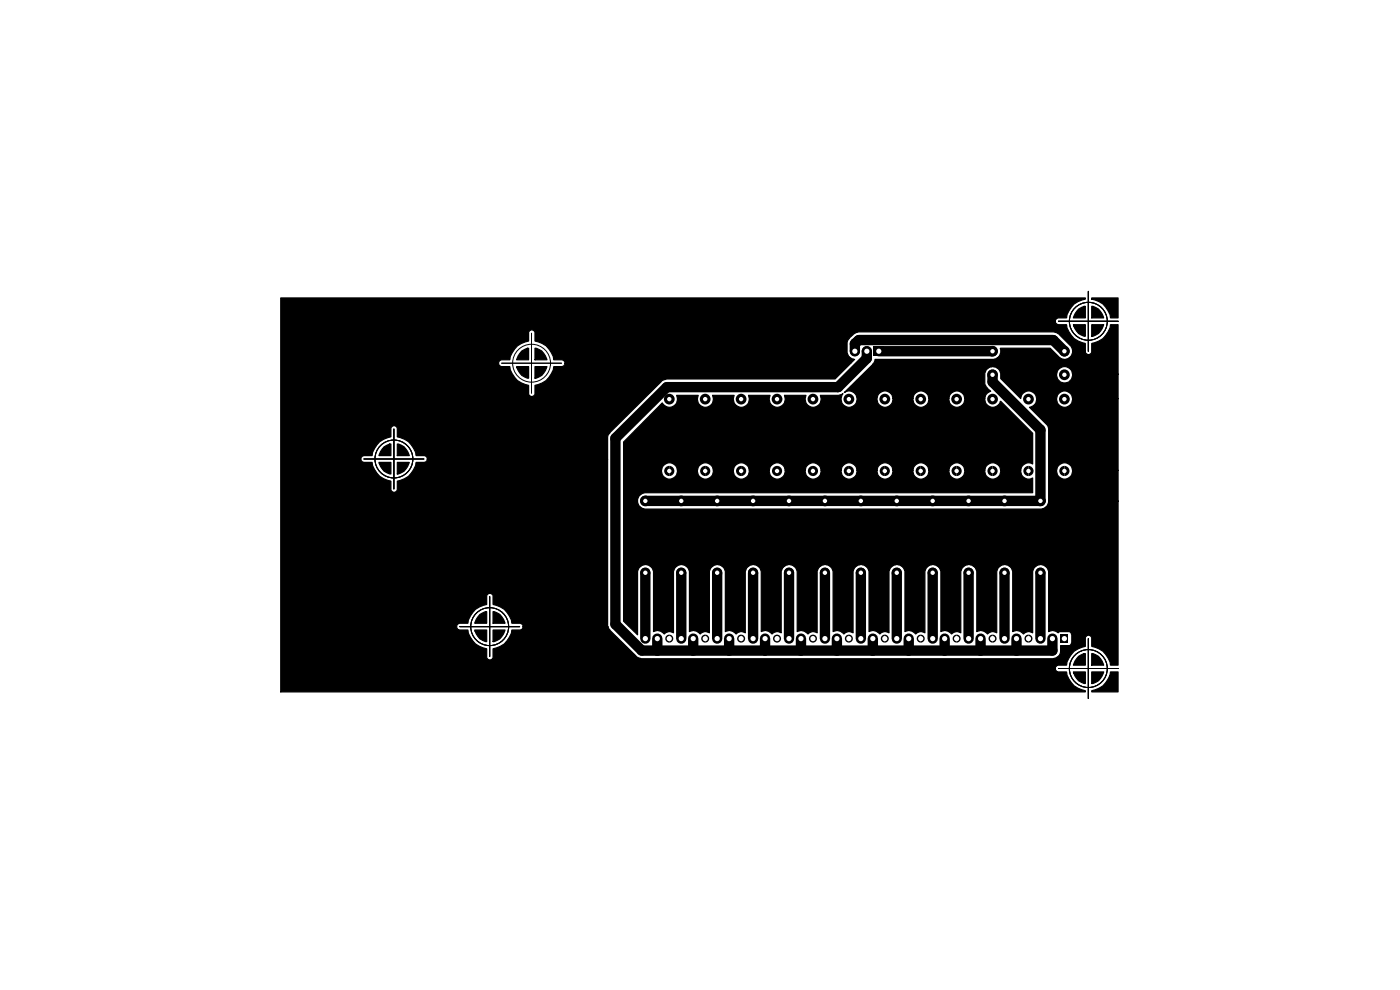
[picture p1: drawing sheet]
<svg xmlns="http://www.w3.org/2000/svg" width="297mm" height="210mm" viewBox="0 0 297 210" stroke-linecap="round" stroke-linejoin="round" font-family="sans-serif">
<g fill="none" stroke="#000" stroke-width="2.2">
<path d="M181.4 74.5v-1.6l.8-.8h41.2l2.4 2.4M183.9 74.5v1.5l-6.1 6.1h-36.3l-10.9 10.9v39.4l5.5 5.6h87.2v-2.5M186.4 74.5h24.2M210.6 79.5v1.5l10.1 10.2v15.1h-83.8M136.9 121.5v14M139.4 135.5v2.5M144.5 121.5v14M147.1 135.5v2.5M152.1 121.5v14M154.7 135.5v2.5M159.8 121.5v14M162.3 135.5v2.5"/>
<path d="M167.4 121.5v14M169.9 135.5v2.5M175 121.5v14M177.5 135.5v2.5M182.6 121.5v14M185.2 135.5v2.5M190.2 121.5v14M192.8 135.5v2.5M197.9 121.5v14M200.4 135.5v2.5M205.5 121.5v14M208 135.5v2.5"/>
<path d="M213.1 121.5v14M215.6 135.5v2.5M220.7 121.5v14"/>
</g>
<g fill="none" stroke="#000" stroke-width=".21">
<path d="M106.4 77h12.7M112.8 70.7v12.7M224.5 68.2h12.7M230.9 61.8v12.7M77.2 97.4h12.7M83.6 91v12.7M97.5 132.9h12.7M103.9 126.6v12.7M230.9 135.5v12.7M224.5 141.8h12.7"/>
<circle cx="112.8" cy="77" r="4"/>
<circle cx="230.9" cy="68.2" r="4"/>
<circle cx="83.6" cy="97.4" r="4"/>
<circle cx="103.9" cy="132.9" r="4"/>
<circle cx="230.9" cy="141.8" r="4"/>
</g>
<g fill="#000">
<path d="M109.6 77.8h2.5v2.4a2.93 2.93 0 0 1-2.5-2.4zM110.7 74.5l1.4-.6v2.4h-2.5l.3-.8zM113.5 73.9a2.93 2.93 0 0 1 2.5 2.4h-2.5zM181.4 73.4a1.08 1.08 0 0 1 1 1.1 1.08 1.08 0 0 1-1 1.1zM180.5 73.9l.9-.5v2.2a1.08 1.08 0 0 1-1-.6 1.08 1.08 0 0 1 .1-1.1zM183.9 73.4a1.08 1.08 0 0 1 1.1 1.1 1.08 1.08 0 0 1-1.1 1.1zM183 73.9l.9-.5v2.2a1.08 1.08 0 0 1-1-.6 1.08 1.08 0 0 1 .1-1.1zM185.3 73.4h2.2v2.1h-2.2zM227.7 68.9h2.5v2.4a2.93 2.93 0 0 1-2.5-2.4zM228.8 65.6l1.4-.6v2.4h-2.5l.3-.8zM231.6 68.9h2.5v.2a2.85 2.85 0 0 1-2.5 2.2zM231.6 65a2.93 2.93 0 0 1 2.5 2.4h-2.5z"/>
<path d="M231.6 63.2h5.6v4.2h-1.6a4.8 4.8 0 0 0-4-3.9zM80.4 98.1h2.5v2.4a2.93 2.93 0 0 1-2.5-2.4zM81.5 94.8l1.4-.6v2.4h-2.5l.3-.8zM84.3 94.2a2.93 2.93 0 0 1 2.5 2.4h-2.5zM113.5 77.8h2.5l-.1 .2a2.85 2.85 0 0 1-2.4 2.2zM141.1 99.3l.9-.5v2.2a1.08 1.08 0 0 1-1-.6 1.08 1.08 0 0 1 .1-1.1zM142 98.8a1.08 1.08 0 0 1 1.1 1.1 1.08 1.08 0 0 1-1.1 1.1zM148.7 99.3l.9-.5v2.2a1.08 1.08 0 0 1-1-.6 1.08 1.08 0 0 1 .1-1.1zM149.6 98.8a1.08 1.08 0 0 1 1.1 1.1 1.08 1.08 0 0 1-1.1 1.1zM156.4 99.3l.8-.5v2.2a1.08 1.08 0 0 1-.9-.6 1.08 1.08 0 0 1 .1-1.1zM157.2 98.8a1.08 1.08 0 0 1 1.1 1.1 1.08 1.08 0 0 1-1.1 1.1zM164 99.3l.8-.5v2.2a1.08 1.08 0 0 1-.9-.6 1.08 1.08 0 0 1 .1-1.1z"/>
<path d="M164.8 98.8a1.08 1.08 0 0 1 1.1 1.1 1.08 1.08 0 0 1-1.1 1.1zM171.6 99.3l.9-.5v2.2a1.08 1.08 0 0 1-1-.6 1.08 1.08 0 0 1 .1-1.1zM172.5 98.8a1.08 1.08 0 0 1 1 1.1 1.08 1.08 0 0 1-1 1.1zM179.2 99.3l.9-.5v2.2a1.08 1.08 0 0 1-1-.6 1.08 1.08 0 0 1 .1-1.1zM180.1 98.8a1.08 1.08 0 0 1 1.1 1.1 1.08 1.08 0 0 1-1.1 1.1zM186.8 99.3l.9-.5v2.2a1.08 1.08 0 0 1-1-.6 1.08 1.08 0 0 1 .1-1.1zM187.7 98.8a1.08 1.08 0 0 1 1.1 1.1 1.08 1.08 0 0 1-1.1 1.1zM194.5 99.3l.8-.5v2.2a1.08 1.08 0 0 1-.9-.6 1.08 1.08 0 0 1 .1-1.1zM195.3 98.8a1.08 1.08 0 0 1 1.1 1.1 1.08 1.08 0 0 1-1.1 1.1zM202.1 99.3l.8-.5v2.2a1.08 1.08 0 0 1-.9-.6 1.08 1.08 0 0 1 .1-1.1zM202.9 98.8a1.08 1.08 0 0 1 1.1 1.1 1.08 1.08 0 0 1-1.1 1.1zM209.7 99.3l.9-.5v2.2a1.08 1.08 0 0 1-1-.6 1.08 1.08 0 0 1 .1-1.1z"/>
<path d="M210.6 98.8a1.08 1.08 0 0 1 1 1.1 1.08 1.08 0 0 1-1 1.1zM217.3 99.3l.9-.5v2.2a1.08 1.08 0 0 1-1-.6 1.08 1.08 0 0 1 .1-1.1zM218.2 98.8a1.08 1.08 0 0 1 1.1 1.1 1.08 1.08 0 0 1-1.1 1.1zM224.9 99.3l.9-.5v2.2a1.08 1.08 0 0 1-1-.6 1.08 1.08 0 0 1 .1-1.1zM225.8 98.8a1.08 1.08 0 0 1 1.1 1.1 1.08 1.08 0 0 1-1.1 1.1zM84.3 98.1h2.5l-.1 .2a2.85 2.85 0 0 1-2.4 2.2zM100.7 133.6h2.5v2.5a2.93 2.93 0 0 1-2.5-2.5zM101.8 130.3l1.4-.6v2.5h-2.5l.3-.8zM104.6 133.6h2.5v.3a2.85 2.85 0 0 1-2.5 2.2zM104.6 129.7a2.93 2.93 0 0 1 2.5 2.5h-2.5zM136.3 120.6l.6-.2v2.2a1.08 1.08 0 0 1-1-.8 1.08 1.08 0 0 1 .4-1.2zM136.9 120.4a1.08 1.08 0 0 1 1.1 1.1 1.08 1.08 0 0 1-1.1 1.1z"/>
<path d="M136.9 134.6a.85 .85 0 0 1 .9 .9 .85 .85 0 0 1-.9 .8zM136.3 134.9l.6-.3v1.7a.85 .85 0 0 1-.8-.5 .85 .85 0 0 1 .2-.9zM139.4 134.6a.85 .85 0 0 1 .9 .9 .85 .85 0 0 1-.9 .8zM138.8 134.9l.6-.3v1.7a.85 .85 0 0 1-.7-.5 .85 .85 0 0 1 .1-.9zM142 134.6a.85 .85 0 0 1 .8 .9 .85 .85 0 0 1-.8 .8zM141.4 134.9l.6-.3v1.7a.85 .85 0 0 1-.8-.5 .85 .85 0 0 1 .2-.9zM143.9 120.6l.6-.2v2.2a1.08 1.08 0 0 1-1-.8 1.08 1.08 0 0 1 .4-1.2zM144.5 120.4a1.08 1.08 0 0 1 1.1 1.1 1.08 1.08 0 0 1-1.1 1.1zM144.5 134.6a.85 .85 0 0 1 .9 .9 .85 .85 0 0 1-.9 .8zM143.9 134.9l.6-.3v1.7a.85 .85 0 0 1-.8-.5 .85 .85 0 0 1 .2-.9zM147.1 134.6a.85 .85 0 0 1 .8 .9 .85 .85 0 0 1-.8 .8zM146.5 134.9l.6-.3v1.7a.85 .85 0 0 1-.8-.5 .85 .85 0 0 1 .2-.9z"/>
<path d="M149.6 134.6a.85 .85 0 0 1 .9 .9 .85 .85 0 0 1-.9 .8zM149 134.9l.6-.3v1.7a.85 .85 0 0 1-.8-.5 .85 .85 0 0 1 .2-.9zM151.5 120.6l.6-.2v2.2a1.08 1.08 0 0 1-1-.8 1.08 1.08 0 0 1 .4-1.2zM152.1 120.4a1.08 1.08 0 0 1 1.1 1.1 1.08 1.08 0 0 1-1.1 1.1zM152.1 134.6a.85 .85 0 0 1 .9 .9 .85 .85 0 0 1-.9 .8zM151.5 134.9l.6-.3v1.7a.85 .85 0 0 1-.7-.5 .85 .85 0 0 1 .1-.9zM154.7 134.6a.85 .85 0 0 1 .8 .9 .85 .85 0 0 1-.8 .8zM154.1 134.9l.6-.3v1.7a.85 .85 0 0 1-.8-.5 .85 .85 0 0 1 .2-.9zM157.2 134.6a.85 .85 0 0 1 .9 .9 .85 .85 0 0 1-.9 .8zM156.6 134.9l.6-.3v1.7a.85 .85 0 0 1-.8-.5 .85 .85 0 0 1 .2-.9zM159.1 120.6l.7-.2v2.2a1.08 1.08 0 0 1-1.1-.8 1.08 1.08 0 0 1 .4-1.2zM159.8 120.4a1.08 1.08 0 0 1 1 1.1 1.08 1.08 0 0 1-1 1.1z"/>
<path d="M159.8 134.6a.85 .85 0 0 1 .8 .9 .85 .85 0 0 1-.8 .8zM159.2 134.9l.6-.3v1.7a.85 .85 0 0 1-.8-.5 .85 .85 0 0 1 .2-.9zM162.3 134.6a.85 .85 0 0 1 .9 .9 .85 .85 0 0 1-.9 .8zM161.7 134.9l.6-.3v1.7a.85 .85 0 0 1-.8-.5 .85 .85 0 0 1 .2-.9zM164.8 134.6a.85 .85 0 0 1 .9 .9 .85 .85 0 0 1-.9 .8zM164.2 134.9l.6-.3v1.7a.85 .85 0 0 1-.7-.5 .85 .85 0 0 1 .1-.9zM166.7 120.6l.7-.2v2.2a1.08 1.08 0 0 1-1-.8 1.08 1.08 0 0 1 .3-1.2zM167.4 120.4a1.08 1.08 0 0 1 1.1 1.1 1.08 1.08 0 0 1-1.1 1.1zM167.4 134.6a.85 .85 0 0 1 .8 .9 .85 .85 0 0 1-.8 .8zM166.8 134.9l.6-.3v1.7a.85 .85 0 0 1-.8-.5 .85 .85 0 0 1 .2-.9zM169.9 134.6a.85 .85 0 0 1 .9 .9 .85 .85 0 0 1-.9 .8zM169.3 134.9l.6-.3v1.7a.85 .85 0 0 1-.8-.5 .85 .85 0 0 1 .2-.9z"/>
<path d="M172.5 134.6a.85 .85 0 0 1 .8 .9 .85 .85 0 0 1-.8 .8zM171.9 134.9l.6-.3v1.7a.85 .85 0 0 1-.8-.5 .85 .85 0 0 1 .2-.9zM174.4 120.6l.6-.2v2.2a1.08 1.08 0 0 1-1-.8 1.08 1.08 0 0 1 .4-1.2zM175 120.4a1.08 1.08 0 0 1 1.1 1.1 1.08 1.08 0 0 1-1.1 1.1zM175 134.6a.85 .85 0 0 1 .9 .9 .85 .85 0 0 1-.9 .8zM174.4 134.9l.6-.3v1.7a.85 .85 0 0 1-.8-.5 .85 .85 0 0 1 .2-.9zM177.5 134.6a.85 .85 0 0 1 .9 .9 .85 .85 0 0 1-.9 .8zM176.9 134.9l.6-.3v1.7a.85 .85 0 0 1-.7-.5 .85 .85 0 0 1 .1-.9zM180.1 134.6a.85 .85 0 0 1 .8 .9 .85 .85 0 0 1-.8 .8zM179.5 134.9l.6-.3v1.7a.85 .85 0 0 1-.8-.5 .85 .85 0 0 1 .2-.9zM182 120.6l.6-.2v2.2a1.08 1.08 0 0 1-1-.8 1.08 1.08 0 0 1 .4-1.2zM182.6 120.4a1.08 1.08 0 0 1 1.1 1.1 1.08 1.08 0 0 1-1.1 1.1z"/>
<path d="M182.6 134.6a.85 .85 0 0 1 .9 .9 .85 .85 0 0 1-.9 .8zM182 134.9l.6-.3v1.7a.85 .85 0 0 1-.8-.5 .85 .85 0 0 1 .2-.9zM185.2 134.6a.85 .85 0 0 1 .8 .9 .85 .85 0 0 1-.8 .8zM184.6 134.9l.6-.3v1.7a.85 .85 0 0 1-.8-.5 .85 .85 0 0 1 .2-.9zM187.7 134.6a.85 .85 0 0 1 .9 .9 .85 .85 0 0 1-.9 .8zM187.1 134.9l.6-.3v1.7a.85 .85 0 0 1-.8-.5 .85 .85 0 0 1 .2-.9zM189.4 120.9l.8-.5v2.2a1.08 1.08 0 0 1-.9-.6 1.08 1.08 0 0 1 .1-1.1zM190.2 120.4a1.08 1.08 0 0 1 1.1 1.1 1.08 1.08 0 0 1-1.1 1.1zM190.2 134.6a.85 .85 0 0 1 .9 .9 .85 .85 0 0 1-.9 .8zM189.6 134.9l.6-.3v1.7a.85 .85 0 0 1-.7-.5 .85 .85 0 0 1 .1-.9zM192.8 134.6a.85 .85 0 0 1 .8 .9 .85 .85 0 0 1-.8 .8zM192.2 134.9l.6-.3v1.7a.85 .85 0 0 1-.8-.5 .85 .85 0 0 1 .2-.9z"/>
<path d="M195.3 134.6a.85 .85 0 0 1 .9 .9 .85 .85 0 0 1-.9 .8zM194.7 134.9l.6-.3v1.7a.85 .85 0 0 1-.8-.5 .85 .85 0 0 1 .2-.9zM197.2 120.6l.7-.2v2.2a1.08 1.08 0 0 1-1.1-.8 1.08 1.08 0 0 1 .4-1.2zM197.9 120.4a1.08 1.08 0 0 1 1 1.1 1.08 1.08 0 0 1-1 1.1zM197.9 134.6a.85 .85 0 0 1 .8 .9 .85 .85 0 0 1-.8 .8zM197.3 134.9l.6-.3v1.7a.85 .85 0 0 1-.8-.5 .85 .85 0 0 1 .2-.9zM200.4 134.6a.85 .85 0 0 1 .9 .9 .85 .85 0 0 1-.9 .8zM199.8 134.9l.6-.3v1.7a.85 .85 0 0 1-.8-.5 .85 .85 0 0 1 .2-.9zM202.9 134.6a.85 .85 0 0 1 .9 .9 .85 .85 0 0 1-.9 .8zM202.3 134.9l.6-.3v1.7a.85 .85 0 0 1-.7-.5 .85 .85 0 0 1 .1-.9zM204.8 120.6l.7-.2v2.2a1.08 1.08 0 0 1-1-.8 1.08 1.08 0 0 1 .3-1.2zM205.5 120.4a1.08 1.08 0 0 1 1.1 1.1 1.08 1.08 0 0 1-1.1 1.1z"/>
<path d="M205.5 134.6a.85 .85 0 0 1 .8 .9 .85 .85 0 0 1-.8 .8zM204.9 134.9l.6-.3v1.7a.85 .85 0 0 1-.8-.5 .85 .85 0 0 1 .2-.9zM208 134.6a.85 .85 0 0 1 .9 .9 .85 .85 0 0 1-.9 .8zM207.4 134.9l.6-.3v1.7a.85 .85 0 0 1-.8-.5 .85 .85 0 0 1 .2-.9zM210.6 134.6a.85 .85 0 0 1 .8 .9 .85 .85 0 0 1-.8 .8zM210 134.9l.6-.3v1.7a.85 .85 0 0 1-.8-.5 .85 .85 0 0 1 .2-.9zM212.5 120.6l.6-.2v2.2a1.08 1.08 0 0 1-1-.8 1.08 1.08 0 0 1 .4-1.2zM213.1 120.4a1.08 1.08 0 0 1 1.1 1.1 1.08 1.08 0 0 1-1.1 1.1zM213.1 134.6a.85 .85 0 0 1 .9 .9 .85 .85 0 0 1-.9 .8zM212.5 134.9l.6-.3v1.7a.85 .85 0 0 1-.8-.5 .85 .85 0 0 1 .2-.9zM215.6 134.6a.85 .85 0 0 1 .9 .9 .85 .85 0 0 1-.9 .8zM215 134.9l.6-.3v1.7a.85 .85 0 0 1-.7-.5 .85 .85 0 0 1 .1-.9z"/>
<path d="M218.2 134.6a.85 .85 0 0 1 .8 .9 .85 .85 0 0 1-.8 .8zM217.6 134.9l.6-.3v1.7a.85 .85 0 0 1-.8-.5 .85 .85 0 0 1 .2-.9zM220.1 120.6l.6-.2v2.2a1.08 1.08 0 0 1-1-.8 1.08 1.08 0 0 1 .4-1.2zM220.7 120.4a1.08 1.08 0 0 1 1.1 1.1 1.08 1.08 0 0 1-1.1 1.1zM220.7 134.6a.85 .85 0 0 1 .9 .9 .85 .85 0 0 1-.9 .8zM220.1 134.9l.6-.3v1.7a.85 .85 0 0 1-.8-.5 .85 .85 0 0 1 .2-.9zM223.3 134.6a.85 .85 0 0 1 .8 .9 .85 .85 0 0 1-.8 .8zM222.7 134.9l.6-.3v1.7a.85 .85 0 0 1-.8-.5 .85 .85 0 0 1 .2-.9zM225 134.5h1.6v1.8h-1.6zM228.8 139.2l1.4-.6v2.5h-2.5l.3-.9zM59.6 63.2h170.6v.3a4.5 4.5 0 0 0-3.9 3.9l-2.1 .1-.3 .4v.5l.5 .5h1.9l.1 .7a4.7 4.7 0 0 0 3.8 3.3v1.6h-2.7l-.2-1-2.6-2.6-1.1-.5h-41.4l-1.2 .5-1 1.1-.3 .6 .1 2.5 .4 .7 1.1 .4-.8 .9h-60.7v-.4l-.5-.4h-1.8a4.8 4.8 0 0 0-4-4v-1.9l-.2-.2a.69 .69 0 0 0-1.2 .2v1.9l-.6 .2a4.7 4.7 0 0 0-3.3 3.8l-2.2 .1-.2 .3v.6l.5 .5h1.9v.6a4.7 4.7 0 0 0 3.9 3.3v2l.2 .2a.69 .69 0 0 0 1.2-.2v-2l.7-.1a4.7 4.7 0 0 0 3.3-3.8h1.8l.3-.1 .2-.6h60.7l-3.3 3.3h-35.8l-.6 .2-.6 .3-11 11.2-.3 .6v4.7h-38.3v-.3l-.5-.5h-1.8l-.1-.6a4.7 4.7 0 0 0-3.9-3.3v-2l-.2-.2a.69 .69 0 0 0-1.2 .2v2l-.6 .1a4.7 4.7 0 0 0-3.4 3.8l-2.1 .1-.2 .4v.6l.5 .4h1.8l.1 .7a4.7 4.7 0 0 0 3.9 3.3v1.9l.2 .2a.69 .69 0 0 0 1.2-.2v-1.9l.7-.2a4.7 4.7 0 0 0 3.3-3.8h1.8l.3-.1 .2-.6h38.3l.1 35.6h-18v-.4l-.6-.4h-1.8a4.8 4.8 0 0 0-4-4v-1.9l-.2-.2a.69 .69 0 0 0-1.2 .2v1.9l-.6 .2a4.7 4.7 0 0 0-3.3 3.8l-2.1 .1-.3 .3v.6l.5 .4h1.9l.1 .7a4.7 4.7 0 0 0 3.8 3.3v2l.2 .1a.69 .69 0 0 0 1.2-.1v-2l.7-.1a4.7 4.7 0 0 0 3.3-3.9h1.8h.3l.3-.6h18l.4 .7 5.5 5.5 1.2 .5h87.5a1.68 1.68 0 0 0 1.4-1.4v-1.4h1.9l.3-.2 .2-.3v-1.8l-.5-.6h-2.2l-.2 .2-.5-.3-.7-.2-.8 .3v-12.9l-.5-.9-1-.4h-.8l-.6 .4-.5 .9v13.1a1.45 1.45 0 0 0-2 .3 1.78 1.78 0 0 0-2.3-.5v-12.9l-.5-.9-.6-.4h-.8l-.9 .4-.5 .9v13.1h-.2a1.41 1.41 0 0 0-1.8 .3 1.78 1.78 0 0 0-2.3-.5v-12.9l-.5-.9-.6-.4h-.8l-1 .4-.5 .9v13.1h-.1a1.41 1.41 0 0 0-1.8 .3 1.78 1.78 0 0 0-2.3-.5v-12.9l-.5-.9-.6-.4h-.8l-1 .4-.5 .9v13.1h-.2a1.41 1.41 0 0 0-1.7 .3 1.78 1.78 0 0 0-2.3-.5v-12.9l-.5-.9-.6-.4h-.9l-.9 .4-.5 .9v13.1h-.2a1.41 1.41 0 0 0-1.8 .3 1.78 1.78 0 0 0-2.2-.5v-12.9l-.5-.9-.6-.4h-.9l-.9 .4-.5 .9v13.1h-.2a1.41 1.41 0 0 0-1.8 .3 1.78 1.78 0 0 0-2.3-.5v-12.9l-.5-.9-.6-.4h-.8l-.9 .4-.5 .9v13.1h-.2a1.41 1.41 0 0 0-1.8 .3 1.78 1.78 0 0 0-2.3-.5v-12.9l-.5-.9-.6-.4h-.8l-1 .4-.5 .9v13.1h-.1a1.41 1.41 0 0 0-1.8 .3 1.78 1.78 0 0 0-2.3-.5v-12.9l-.5-.9-.6-.4h-.8l-1 .4-.5 .9v13.1h-.2a1.41 1.41 0 0 0-1.7 .3 1.78 1.78 0 0 0-2.3-.5v-12.9l-.5-.9-.6-.4h-.9l-.9 .4-.5 .9v13.1h-.2a1.41 1.41 0 0 0-1.8 .3 1.78 1.78 0 0 0-2.2-.5v-12.9l-.5-.9-.6-.4h-.9l-.9 .4-.5 .9v13.1h-.2a1.41 1.41 0 0 0-1.8 .3 1.78 1.78 0 0 0-2.3-.5v-12.9l-.5-.9-.6-.4h-.8l-.5 .1-.4 .3-.5 .9v13.6l-3-2.9v-38l8.2-8.3a1.72 1.72 0 0 0 2.3 .7 1.72 1.72 0 0 0 .7-2.3h4.6l-.1 .6a1.72 1.72 0 0 0 2 1.9 1.72 1.72 0 0 0 1.2-2.5h4.5l-.1 .6a1.72 1.72 0 0 0 2 1.9 1.72 1.72 0 0 0 1.2-2.5h4.6l-.2 .6a1.72 1.72 0 0 0 2.1 1.9 1.72 1.72 0 0 0 1.1-2.5h4.6l-.2 .6a1.72 1.72 0 0 0 2.1 1.9 1.72 1.72 0 0 0 1.1-2.5h3.9l1-.4-.1 .1a1.72 1.72 0 0 0 1 2.7 1.72 1.72 0 0 0 2-2 1.72 1.72 0 0 0-2.7-1l6-6 .5-1.1h25.3l.9-.4 .2-.3 .3-.6-.1-1h10.6l2 2 .8 .3h.6a1.63 1.63 0 0 0 1.3-1.7h2.7v.3a.74 .74 0 0 0 .7 .4 .74 .74 0 0 0 .7-.4v-1.9l.7-.2a4.7 4.7 0 0 0 3.3-3.8h1.6v10.5h-9.7l-.1-.7a1.72 1.72 0 0 0-2.6-.5 1.72 1.72 0 0 0 0 2.6 1.72 1.72 0 0 0 2.6-.5l.1-.9h9.7v5.1h-9.7a1.7 1.7 0 0 0-2.5-1.3 1.7 1.7 0 0 0 0 2.9 1.7 1.7 0 0 0 2.5-1.3v-.3h9.7v15.3h-9.7a1.7 1.7 0 0 0-2.5-1.3 1.7 1.7 0 0 0 0 2.9 1.7 1.7 0 0 0 2.5-1.4v-.2h9.7v6.5h-14.7v-15.4l-.3-.7-3.8-3.8a1.72 1.72 0 0 0 1.6-1.8 1.72 1.72 0 0 0-1.7-1.6 1.72 1.72 0 0 0-1.8 1.5l-4.2-4.2-.1-1.4-.6-.8-.3-.2a2.12 2.12 0 0 0-1.7 .2l-.4 .4-.3 .6v2.3l.5 .9 .8 .7-.4 .2a1.59 1.59 0 0 0-.9 1.3h-4.2l-.2-.6a1.7 1.7 0 0 0-1.9-.9 1.7 1.7 0 0 0-1.3 1.5h-4.2l-.2-.6a1.7 1.7 0 0 0-1.9-.9 1.7 1.7 0 0 0-1.3 1.5h-4.3l-.1-.6a1.7 1.7 0 0 0-2.8-.5 1.7 1.7 0 0 0 .5 2.8 1.7 1.7 0 0 0 2.4-1.4v-.3h4.3a1.7 1.7 0 0 0 1.7 1.9 1.7 1.7 0 0 0 1.7-1.9h4.2v.3a1.7 1.7 0 0 0 1.8 1.6 1.7 1.7 0 0 0 1.6-1.9h4.2v.3a1.72 1.72 0 0 0 1.6 1.6 1.72 1.72 0 0 0 1.8-1.3l6.8 6.8v6.5a1.67 1.67 0 0 0-2.6 1.4h-4.2l-.2-.7a1.7 1.7 0 0 0-1.8-.9 1.7 1.7 0 0 0-1.4 1.6h-4.2l-.2-.7a1.7 1.7 0 0 0-1.9-.9 1.7 1.7 0 0 0-1.3 1.6h-4.2l-.2-.7a1.7 1.7 0 0 0-1.9-.9 1.7 1.7 0 0 0-1.3 1.6h-4.3l-.1-.7a1.7 1.7 0 0 0-1.9-.9 1.7 1.7 0 0 0-1.3 1.6h-4.3l-.2-.7a1.7 1.7 0 0 0-1.8-.9 1.7 1.7 0 0 0-1.4 1.6h-4.2l-.2-.7a1.7 1.7 0 0 0-1.8-.9 1.7 1.7 0 0 0-1.4 1.6h-4.2l-.2-.7a1.7 1.7 0 0 0-1.9-.9 1.7 1.7 0 0 0-1.3 1.6h-4.2l-.2-.7a1.7 1.7 0 0 0-1.9-.9 1.7 1.7 0 0 0-1.3 1.6h-4.3l-.1-.7a1.7 1.7 0 0 0-1.9-.9 1.7 1.7 0 0 0-1.3 1.6h-4.3l-.2-.7a1.7 1.7 0 0 0-2.7-.4 1.7 1.7 0 0 0 .5 2.7 1.7 1.7 0 0 0 2.4-1.4v-.2h4.3a1.7 1.7 0 0 0 1.6 1.8 1.7 1.7 0 0 0 1.7-1.8h4.3v.2a1.7 1.7 0 0 0 1.8 1.6 1.7 1.7 0 0 0 1.6-1.8h4.2v.2a1.7 1.7 0 0 0 1.8 1.6 1.7 1.7 0 0 0 1.6-1.8h4.2v.2a1.7 1.7 0 0 0 1.8 1.6 1.7 1.7 0 0 0 1.6-1.8h4.2v.2a1.7 1.7 0 0 0 1.9 1.6 1.7 1.7 0 0 0 1.5-1.8h4.3v.2a1.7 1.7 0 0 0 1.8 1.6 1.7 1.7 0 0 0 1.5-1.8h4.3v.2a1.7 1.7 0 0 0 1.8 1.6 1.7 1.7 0 0 0 1.6-1.8h4.2v.2a1.7 1.7 0 0 0 1.8 1.6 1.7 1.7 0 0 0 1.6-1.8h4.2v.2a1.7 1.7 0 0 0 1.8 1.6 1.7 1.7 0 0 0 1.6-1.8h4.2v.2a1.7 1.7 0 0 0 2.6 1.4v3.1h-82.4l-.9 .4-.3 .4-.2 .6v.7l.5 1 .9 .4h84.3l1-.4 .4-.7 .1-.6h14.7v34.8h-1.6a4.8 4.8 0 0 0-4-4v-1.9l-.2-.2a.69 .69 0 0 0-1.2 .2v1.9l-.6 .2a4.7 4.7 0 0 0-3.3 3.8l-2.1 .1-.3 .3v.6l.5 .4h1.9l.1 .7a4.7 4.7 0 0 0 3.8 3.3v.3h-170.6zM227.7 142.5h2.5v2.5a2.93 2.93 0 0 1-2.5-2.5z"/>
<path d="M231.6 142.5h2.5v.3a2.85 2.85 0 0 1-2.5 2.2zM231.6 138.6a2.93 2.93 0 0 1 2.5 2.5h-2.5zM235.6 142.5h1.6v4.3h-5.6v-.3a4.5 4.5 0 0 0 4-4z"/>
<circle cx="210.6" cy="74.5" r="1.14"/>
<circle cx="210.6" cy="79.5" r="1.14"/>
<circle cx="225.8" cy="74.5" r="1.14"/>
<circle cx="225.8" cy="79.5" r="1.14"/>
<circle cx="142" cy="84.7" r="1.14"/>
<circle cx="149.6" cy="84.7" r="1.14"/>
<circle cx="157.2" cy="84.7" r="1.14"/>
<circle cx="164.8" cy="84.7" r="1.14"/>
<circle cx="172.5" cy="84.7" r="1.14"/>
<circle cx="180.1" cy="84.7" r="1.14"/>
<circle cx="187.7" cy="84.7" r="1.14"/>
<circle cx="195.3" cy="84.7" r="1.14"/>
<circle cx="202.9" cy="84.7" r="1.14"/>
<circle cx="210.6" cy="84.7" r="1.14"/>
<circle cx="218.2" cy="84.7" r="1.14"/>
<circle cx="225.8" cy="84.7" r="1.14"/>
<circle cx="136.9" cy="106.3" r="1.14"/>
<circle cx="144.5" cy="106.3" r="1.14"/>
<circle cx="152.1" cy="106.3" r="1.14"/>
<circle cx="159.8" cy="106.3" r="1.14"/>
<circle cx="167.4" cy="106.3" r="1.14"/>
<circle cx="175" cy="106.3" r="1.14"/>
<circle cx="182.6" cy="106.3" r="1.14"/>
<circle cx="190.2" cy="106.3" r="1.14"/>
<circle cx="197.9" cy="106.3" r="1.14"/>
<circle cx="205.5" cy="106.3" r="1.14"/>
<circle cx="213.1" cy="106.3" r="1.14"/>
<circle cx="220.7" cy="106.3" r="1.14"/>
</g>
<g fill="none" stroke="#000" stroke-width=".25">
<path d="M59.6 63.2h170.6v.3a4.5 4.5 0 0 0-3.9 3.9l-2.1 .1-.3 .4v.5l.5 .5h1.9l.1 .7a4.7 4.7 0 0 0 3.8 3.3v1.6h-2.7l-.2-1-2.6-2.6-1.1-.5h-41.4l-1.2 .5-.8 .8-.5 .9 .1 2.5 .4 .7 1.1 .4-.8 .9h-60.7v-.4l-.5-.4h-1.8a4.8 4.8 0 0 0-4-4v-1.9l-.2-.2a.69 .69 0 0 0-1.2 .2v1.9l-.6 .2a4.7 4.7 0 0 0-3.3 3.8l-2.2 .1-.2 .3v.6l.5 .5h1.9v.6a4.7 4.7 0 0 0 3.9 3.3v2l.2 .2a.69 .69 0 0 0 1.2-.2v-2l.7-.1a4.7 4.7 0 0 0 3.3-3.8h1.8l.3-.1 .2-.6h60.7l-3.3 3.3h-35.8l-.6 .2-.6 .3-11 11.2-.3 .6v4.7h-38.3v-.3l-.5-.5h-1.8l-.1-.6a4.7 4.7 0 0 0-3.9-3.3v-2l-.2-.2a.69 .69 0 0 0-1.2 .2v2l-.6 .1a4.7 4.7 0 0 0-3.4 3.8l-2.1 .1-.2 .4v.6l.5 .4h1.8l.1 .7a4.7 4.7 0 0 0 3.9 3.3v1.9l.2 .2a.69 .69 0 0 0 1.2-.2v-1.9l.7-.2a4.7 4.7 0 0 0 3.3-3.8h1.8l.3-.1 .2-.6h38.3l.1 35.6h-18v-.4l-.6-.4h-1.8a4.8 4.8 0 0 0-4-4v-1.9l-.2-.2a.69 .69 0 0 0-1.2 .2v1.9l-.6 .2a4.7 4.7 0 0 0-3.3 3.8l-2.1 .1-.3 .3v.6l.5 .4h1.9l.1 .7a4.7 4.7 0 0 0 3.8 3.3v2l.2 .1a.69 .69 0 0 0 1.2-.1v-2l.7-.1a4.7 4.7 0 0 0 3.3-3.9h1.8l.6-.4v-.2h18l.4 .7 5.5 5.5 1.2 .5h87.5a1.68 1.68 0 0 0 1.4-1.4v-1.4h1.9l.3-.2 .2-.3v-1.8l-.5-.6h-2.2l-.2 .2-.5-.3-.7-.2-.8 .3v-12.9l-.5-.9-1-.4h-.8l-.6 .4-.5 .9v13.1a1.45 1.45 0 0 0-2 .3 1.78 1.78 0 0 0-2.3-.5v-12.9l-.5-.9-.6-.4h-.8l-.9 .4-.5 .9v13.1h-.2a1.41 1.41 0 0 0-1.8 .3 1.78 1.78 0 0 0-2.3-.5v-12.9l-.5-.9-.6-.4h-.8l-1 .4-.5 .9v13.1h-.1a1.41 1.41 0 0 0-1.8 .3 1.78 1.78 0 0 0-2.3-.5v-12.9l-.5-.9-.6-.4h-.8l-1 .4-.5 .9v13.1h-.2a1.41 1.41 0 0 0-1.7 .3 1.78 1.78 0 0 0-2.3-.5v-12.9l-.5-.9-.6-.4h-.9l-.9 .4-.5 .9v13.1h-.2a1.41 1.41 0 0 0-1.8 .3 1.78 1.78 0 0 0-2.2-.5v-12.9l-.5-.9-.6-.4h-.9l-.9 .4-.5 .9v13.1h-.2a1.41 1.41 0 0 0-1.8 .3 1.78 1.78 0 0 0-2.3-.5v-12.9l-.5-.9-.6-.4h-.8l-.9 .4-.5 .9v13.1h-.2a1.41 1.41 0 0 0-1.8 .3 1.78 1.78 0 0 0-2.3-.5v-12.9l-.5-.9-.6-.4h-.8l-1 .4-.5 .9v13.1h-.1a1.41 1.41 0 0 0-1.8 .3 1.78 1.78 0 0 0-2.3-.5v-12.9l-.5-.9-.6-.4h-.8l-1 .4-.5 .9v13.1h-.2a1.41 1.41 0 0 0-1.7 .3 1.78 1.78 0 0 0-2.3-.5v-12.9l-.5-.9-.6-.4h-.9l-.9 .4-.5 .9v13.1h-.2a1.41 1.41 0 0 0-1.8 .3 1.78 1.78 0 0 0-2.2-.5v-12.9l-.5-.9-.6-.4h-.9l-.9 .4-.5 .9v13.1h-.2a1.41 1.41 0 0 0-1.8 .3 1.78 1.78 0 0 0-2.3-.5v-12.9l-.5-.9-.6-.4h-.8l-.5 .1-.4 .3-.5 .9v13.6l-3-2.9v-38l8.2-8.3a1.72 1.72 0 0 0 2.3 .7 1.72 1.72 0 0 0 .7-2.3h4.6l-.1 .6a1.72 1.72 0 0 0 2 1.9 1.72 1.72 0 0 0 1.2-2.5h4.5l-.1 .6a1.72 1.72 0 0 0 2 1.9 1.72 1.72 0 0 0 1.2-2.5h4.6l-.2 .6a1.72 1.72 0 0 0 2.1 1.9 1.72 1.72 0 0 0 1.1-2.5h4.6l-.2 .6a1.72 1.72 0 0 0 2.1 1.9 1.72 1.72 0 0 0 1.1-2.5h3.9l1-.4-.1 .1a1.72 1.72 0 0 0 1 2.7 1.72 1.72 0 0 0 2-2 1.72 1.72 0 0 0-2.7-1l6-6 .5-1.1h25.3l.9-.4 .2-.3 .3-.6-.1-1h10.6l2 2 .8 .3h.6a1.63 1.63 0 0 0 1.3-1.7h2.7v.3a.74 .74 0 0 0 .7 .4 .74 .74 0 0 0 .7-.4v-1.9l.7-.2a4.7 4.7 0 0 0 3.3-3.8h1.6v10.5h-9.7l-.1-.7a1.72 1.72 0 0 0-2.6-.5 1.72 1.72 0 0 0 0 2.6 1.72 1.72 0 0 0 2.6-.5l.1-.9h9.7v5.1h-9.7a1.7 1.7 0 0 0-2.5-1.3 1.7 1.7 0 0 0 0 2.9 1.7 1.7 0 0 0 2.5-1.3v-.3h9.7v15.3h-9.7a1.7 1.7 0 0 0-2.5-1.3 1.7 1.7 0 0 0 0 2.9 1.7 1.7 0 0 0 2.5-1.4v-.2h9.7v6.5h-14.7v-15.4l-.3-.7-3.8-3.8a1.72 1.72 0 0 0 1.6-1.8 1.72 1.72 0 0 0-1.7-1.6 1.72 1.72 0 0 0-1.8 1.5l-4.2-4.2-.1-1.4-.2-.4-.7-.6a2.12 2.12 0 0 0-1.7 .2l-.4 .4-.3 .6v2.3l.5 .9 .8 .7-.4 .2a1.59 1.59 0 0 0-.9 1.3h-4.2l-.2-.6a1.7 1.7 0 0 0-1.9-.9 1.7 1.7 0 0 0-1.3 1.5h-4.2l-.2-.6a1.7 1.7 0 0 0-1.9-.9 1.7 1.7 0 0 0-1.3 1.5h-4.3l-.1-.6a1.7 1.7 0 0 0-2.8-.5 1.7 1.7 0 0 0 .5 2.8 1.7 1.7 0 0 0 2.4-1.4v-.3h4.3a1.7 1.7 0 0 0 1.7 1.9 1.7 1.7 0 0 0 1.7-1.9h4.2v.3a1.7 1.7 0 0 0 1.8 1.6 1.7 1.7 0 0 0 1.6-1.9h4.2v.3a1.72 1.72 0 0 0 1.6 1.6 1.72 1.72 0 0 0 1.8-1.3l6.8 6.8v6.5a1.67 1.67 0 0 0-2.6 1.4h-4.2l-.2-.7a1.7 1.7 0 0 0-1.8-.9 1.7 1.7 0 0 0-1.4 1.6h-4.2l-.2-.7a1.7 1.7 0 0 0-1.9-.9 1.7 1.7 0 0 0-1.3 1.6h-4.2l-.2-.7a1.7 1.7 0 0 0-1.9-.9 1.7 1.7 0 0 0-1.3 1.6h-4.3l-.1-.7a1.7 1.7 0 0 0-1.9-.9 1.7 1.7 0 0 0-1.3 1.6h-4.3l-.2-.7a1.7 1.7 0 0 0-1.8-.9 1.7 1.7 0 0 0-1.4 1.6h-4.2l-.2-.7a1.7 1.7 0 0 0-1.8-.9 1.7 1.7 0 0 0-1.4 1.6h-4.2l-.2-.7a1.7 1.7 0 0 0-1.9-.9 1.7 1.7 0 0 0-1.3 1.6h-4.2l-.2-.7a1.7 1.7 0 0 0-1.9-.9 1.7 1.7 0 0 0-1.3 1.6h-4.3l-.1-.7a1.7 1.7 0 0 0-1.9-.9 1.7 1.7 0 0 0-1.3 1.6h-4.3l-.2-.7a1.7 1.7 0 0 0-2.7-.4 1.7 1.7 0 0 0 .5 2.7 1.7 1.7 0 0 0 2.4-1.4v-.2h4.3a1.7 1.7 0 0 0 1.6 1.8 1.7 1.7 0 0 0 1.7-1.8h4.3v.2a1.7 1.7 0 0 0 1.8 1.6 1.7 1.7 0 0 0 1.6-1.8h4.2v.2a1.7 1.7 0 0 0 1.8 1.6 1.7 1.7 0 0 0 1.6-1.8h4.2v.2a1.7 1.7 0 0 0 1.8 1.6 1.7 1.7 0 0 0 1.6-1.8h4.2v.2a1.7 1.7 0 0 0 1.9 1.6 1.7 1.7 0 0 0 1.5-1.8h4.3v.2a1.7 1.7 0 0 0 1.8 1.6 1.7 1.7 0 0 0 1.5-1.8h4.3v.2a1.7 1.7 0 0 0 1.8 1.6 1.7 1.7 0 0 0 1.6-1.8h4.2v.2a1.7 1.7 0 0 0 1.8 1.6 1.7 1.7 0 0 0 1.6-1.8h4.2v.2a1.7 1.7 0 0 0 1.8 1.6 1.7 1.7 0 0 0 1.6-1.8h4.2v.2a1.7 1.7 0 0 0 2.6 1.4v3.1h-82.4l-.9 .4-.3 .4-.2 .6v.7l.5 1 .9 .4h84.3l1-.4 .4-.7 .1-.6h14.7v34.8h-1.6a4.8 4.8 0 0 0-4-4v-1.9l-.2-.2a.69 .69 0 0 0-1.2 .2v1.9l-.6 .2a4.7 4.7 0 0 0-3.3 3.8l-2.1 .1-.3 .3v.6l.5 .4h1.9l.1 .7a4.7 4.7 0 0 0 3.8 3.3v.3h-170.6zM109.6 77.8h2.5v2.4a2.93 2.93 0 0 1-2.5-2.4zM110.7 74.5l1.4-.6v2.4h-2.5l.3-.8zM113.5 77.8h2.5l-.1 .2a2.85 2.85 0 0 1-2.4 2.2zM113.5 73.9a2.93 2.93 0 0 1 2.5 2.4h-2.5zM227.7 68.9h2.5v2.4a2.93 2.93 0 0 1-2.5-2.4zM228.8 65.6l1.4-.6v2.4h-2.5l.3-.8zM231.6 68.9h2.5v.2a2.85 2.85 0 0 1-2.5 2.2zM231.6 65a2.93 2.93 0 0 1 2.5 2.4h-2.5zM231.6 63.2h5.6v4.2h-1.6a4.8 4.8 0 0 0-4-3.9zM80.4 98.1h2.5v2.4a2.93 2.93 0 0 1-2.5-2.4zM81.5 94.8l1.4-.6v2.4h-2.5l.3-.8z"/>
<path d="M84.3 98.1h2.5l-.1 .2a2.85 2.85 0 0 1-2.4 2.2zM84.3 94.2a2.93 2.93 0 0 1 2.5 2.4h-2.5zM100.7 133.6h2.5v2.5a2.93 2.93 0 0 1-2.5-2.5zM101.8 130.3l1.4-.6v2.5h-2.5l.3-.8zM104.6 133.6h2.5v.3a2.85 2.85 0 0 1-2.5 2.2zM104.6 129.7a2.93 2.93 0 0 1 2.5 2.5h-2.5zM228.8 139.2l1.4-.6v2.5h-2.5l.3-.9zM231.6 138.6a2.93 2.93 0 0 1 2.5 2.5h-2.5zM227.7 142.5h2.5v2.5a2.93 2.93 0 0 1-2.5-2.5zM231.6 142.5h2.5v.3a2.85 2.85 0 0 1-2.5 2.2zM235.6 142.5h1.6v4.3h-5.6v-.3a4.5 4.5 0 0 0 4-4z"/>
</g>
<g fill="#fff">
<circle cx="180.1" cy="99.9" r=".47"/>
<circle cx="180.1" cy="84.7" r=".47"/>
<circle cx="172.5" cy="84.7" r=".47"/>
<circle cx="172.5" cy="99.9" r=".47"/>
<circle cx="149.6" cy="99.9" r=".47"/>
<circle cx="142" cy="99.9" r=".47"/>
<circle cx="149.6" cy="84.7" r=".47"/>
<circle cx="142" cy="84.7" r=".47"/>
<circle cx="157.2" cy="84.7" r=".47"/>
<circle cx="157.2" cy="99.9" r=".47"/>
<circle cx="164.8" cy="84.7" r=".47"/>
<circle cx="164.8" cy="99.9" r=".47"/>
<circle cx="167.4" cy="106.3" r=".47"/>
<circle cx="159.8" cy="106.3" r=".47"/>
<circle cx="167.4" cy="121.5" r=".47"/>
<circle cx="159.8" cy="121.5" r=".47"/>
<circle cx="175" cy="106.3" r=".47"/>
<circle cx="175" cy="121.5" r=".47"/>
<circle cx="182.6" cy="121.5" r=".47"/>
<circle cx="190.2" cy="121.5" r=".47"/>
<circle cx="213.1" cy="106.3" r=".47"/>
<circle cx="218.2" cy="99.9" r=".47"/>
<circle cx="220.7" cy="106.3" r=".47"/>
<circle cx="210.6" cy="99.9" r=".47"/>
<circle cx="225.8" cy="99.9" r=".47"/>
<circle cx="210.6" cy="74.5" r=".47"/>
<circle cx="225.8" cy="74.5" r=".47"/>
<circle cx="218.2" cy="84.7" r=".47"/>
<circle cx="225.8" cy="79.5" r=".47"/>
<circle cx="225.8" cy="84.7" r=".47"/>
<circle cx="190.2" cy="106.3" r=".47"/>
<circle cx="197.9" cy="121.5" r=".47"/>
<circle cx="182.6" cy="106.3" r=".47"/>
<circle cx="197.9" cy="106.3" r=".47"/>
<circle cx="187.7" cy="99.9" r=".47"/>
<circle cx="195.3" cy="99.9" r=".47"/>
<circle cx="202.9" cy="99.9" r=".47"/>
<circle cx="205.5" cy="121.5" r=".47"/>
<circle cx="213.1" cy="121.5" r=".47"/>
<circle cx="205.5" cy="106.3" r=".47"/>
<circle cx="220.7" cy="121.5" r=".47"/>
<circle cx="210.6" cy="79.5" r=".47"/>
<circle cx="202.9" cy="84.7" r=".47"/>
<circle cx="210.6" cy="84.7" r=".47"/>
<circle cx="195.3" cy="84.7" r=".47"/>
<circle cx="187.7" cy="84.7" r=".47"/>
<circle cx="181.4" cy="74.5" r=".55"/>
<circle cx="183.9" cy="74.5" r=".55"/>
<circle cx="186.4" cy="74.5" r=".55"/>
<circle cx="144.5" cy="121.5" r=".47"/>
<circle cx="136.9" cy="106.3" r=".47"/>
<circle cx="144.5" cy="106.3" r=".47"/>
<circle cx="152.1" cy="121.5" r=".47"/>
<circle cx="152.1" cy="106.3" r=".47"/>
<circle cx="136.9" cy="121.5" r=".47"/>
<circle cx="136.9" cy="135.5" r=".55"/>
<circle cx="139.4" cy="135.5" r=".55"/>
<circle cx="142" cy="135.5" r=".55"/>
<circle cx="144.5" cy="135.5" r=".55"/>
<circle cx="147.1" cy="135.5" r=".55"/>
<circle cx="149.6" cy="135.5" r=".55"/>
<circle cx="152.1" cy="135.5" r=".55"/>
<circle cx="154.7" cy="135.5" r=".55"/>
<circle cx="157.2" cy="135.5" r=".55"/>
<circle cx="159.8" cy="135.5" r=".55"/>
<circle cx="162.3" cy="135.5" r=".55"/>
<circle cx="164.8" cy="135.5" r=".55"/>
<circle cx="167.4" cy="135.5" r=".55"/>
<circle cx="169.9" cy="135.5" r=".55"/>
<circle cx="172.5" cy="135.5" r=".55"/>
<circle cx="175" cy="135.5" r=".55"/>
<circle cx="177.5" cy="135.5" r=".55"/>
<circle cx="180.1" cy="135.5" r=".55"/>
<circle cx="182.6" cy="135.5" r=".55"/>
<circle cx="185.2" cy="135.5" r=".55"/>
<circle cx="187.7" cy="135.5" r=".55"/>
<circle cx="190.2" cy="135.5" r=".55"/>
<circle cx="192.8" cy="135.5" r=".55"/>
<circle cx="195.3" cy="135.5" r=".55"/>
<circle cx="197.9" cy="135.5" r=".55"/>
<circle cx="200.4" cy="135.5" r=".55"/>
<circle cx="202.9" cy="135.5" r=".55"/>
<circle cx="205.5" cy="135.5" r=".55"/>
<circle cx="208" cy="135.5" r=".55"/>
<circle cx="210.6" cy="135.5" r=".55"/>
<circle cx="213.1" cy="135.5" r=".55"/>
<circle cx="215.6" cy="135.5" r=".55"/>
<circle cx="218.2" cy="135.5" r=".55"/>
<circle cx="220.7" cy="135.5" r=".55"/>
<circle cx="223.3" cy="135.5" r=".55"/>
<circle cx="225.8" cy="135.5" r=".55"/>
</g>
</svg>
